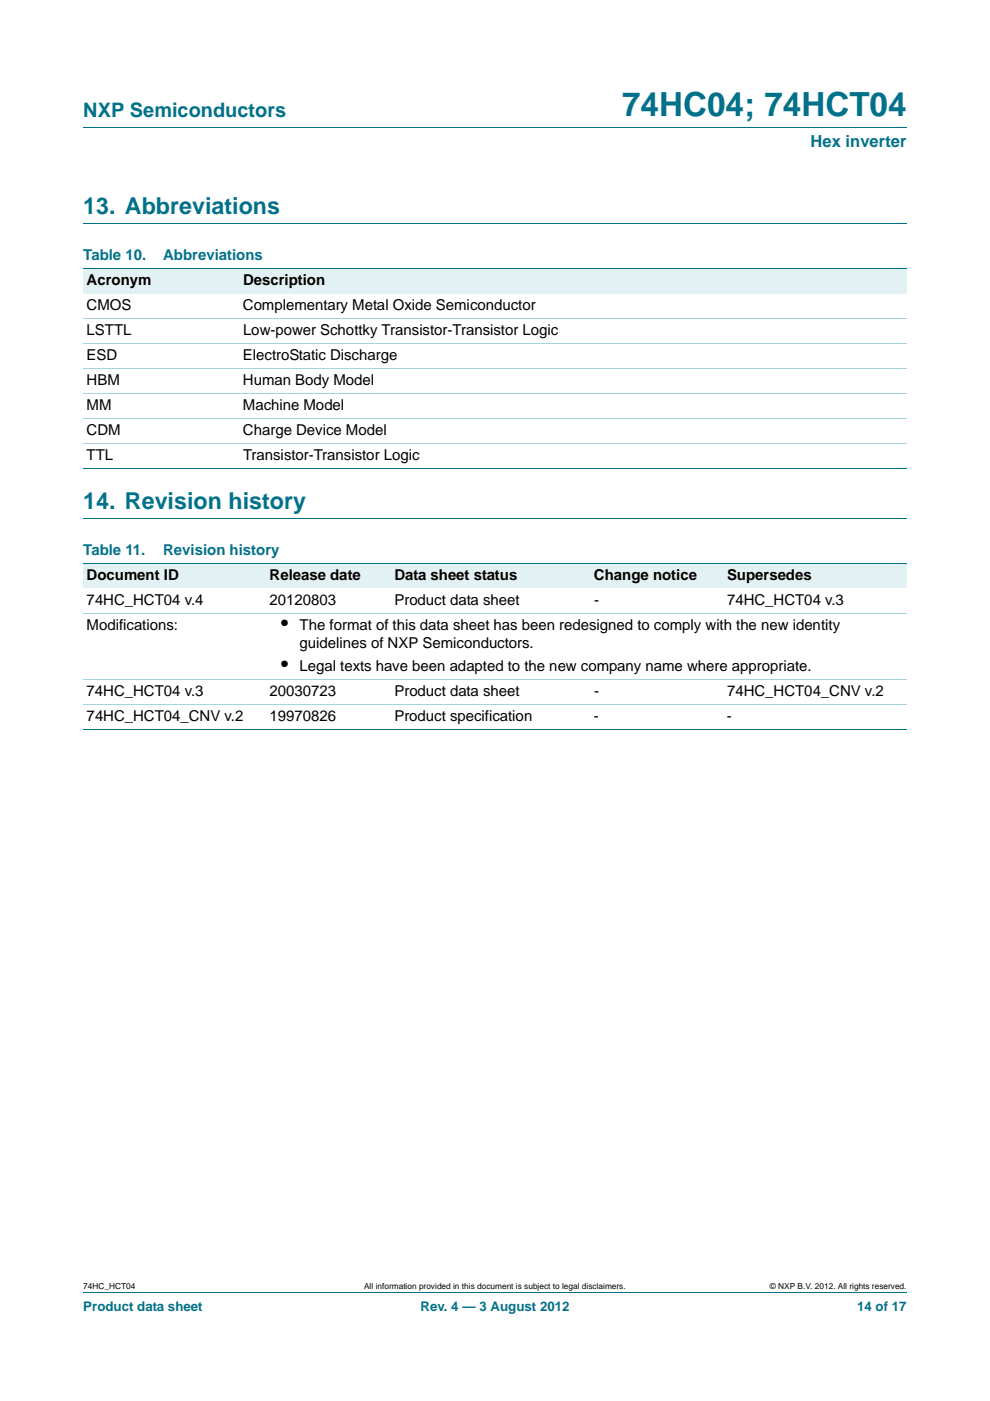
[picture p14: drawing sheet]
<svg xmlns="http://www.w3.org/2000/svg" width="210mm" height="297mm" viewBox="0 0 210 297" stroke-linecap="round" stroke-linejoin="round" font-family="sans-serif">
<defs><g id="words">
<text font-size="7" fill="#00718a" x="132" y="24.6">74HC04; 74HCT04</text>
<g font-size="4.9" fill="#00718a">
<text x="17.7" y="45.4">13. Abbreviations</text>
<text x="17.7" y="107.9">14. Revision history</text>
</g>
<text font-size="4.2" fill="#00718a" x="17.7" y="24.9">NXP Semiconductors</text>
<g font-size="4.2">
<text x="59.6" y="133.5">•</text>
<text x="59.6" y="142.3">•</text>
</g>
<text font-size="3.5" fill="#00718a" x="171.9" y="31.1">Hex inverter</text>
<g font-size="3.2" fill="#00718a">
<text x="17.7" y="55.2">Table 10.</text>
<text x="34.6" y="55.2">Abbreviations</text>
<text x="17.7" y="117.7">Table 11.</text>
<text x="34.6" y="117.7">Revision history</text>
</g>
<g font-size="3.2">
<text x="18.4" y="65.8">CMOS</text>
<text x="18.4" y="60.5">Acronym</text>
<text x="51.5" y="65.8">Complementary Metal Oxide Semiconductor</text>
<text x="51.5" y="60.5">Description</text>
<text x="18.4" y="71.1">LSTTL</text>
<text x="51.5" y="71.1">Low-power Schottky Transistor-Transistor Logic</text>
<text x="18.4" y="76.4">ESD</text>
<text x="51.5" y="76.4">ElectroStatic Discharge</text>
<text x="18.4" y="81.7">HBM</text>
<text x="51.5" y="81.7">Human Body Model</text>
<text x="18.4" y="87">MM</text>
<text x="51.5" y="87">Machine Model</text>
<text x="18.4" y="92.3">CDM</text>
<text x="51.5" y="92.3">Charge Device Model</text>
<text x="18.4" y="97.5">TTL</text>
<text x="51.5" y="97.5">Transistor-Transistor Logic</text>
<text x="18.4" y="122.9">Document ID</text>
<text x="57.2" y="122.9">Release date</text>
<text x="83.7" y="122.9">Data sheet status</text>
<text x="126" y="122.9">Change notice</text>
<text x="154.2" y="122.9">Supersedes</text>
<text x="18.4" y="128.2">74HC_HCT04 v.4</text>
<text x="57.2" y="128.2">20120803</text>
<text x="83.7" y="128.2">Product data sheet</text>
<text x="126" y="128.2">-</text>
<text x="154.2" y="128.2">74HC_HCT04 v.3</text>
<text x="18.4" y="133.5">Modifications:</text>
<text x="63.5" y="133.5">The format of this data sheet has been redesigned to comply with the new identity</text>
<text x="63.5" y="137.4">guidelines of NXP Semiconductors.</text>
<text x="63.5" y="142.3">Legal texts have been adapted to the new company name where appropriate.</text>
<text x="18.4" y="147.6">74HC_HCT04 v.3</text>
<text x="57.2" y="147.6">20030723</text>
<text x="83.7" y="147.6">Product data sheet</text>
<text x="126" y="147.6">-</text>
<text x="154.2" y="147.6">74HC_HCT04_CNV v.2</text>
<text x="18.4" y="152.9">74HC_HCT04_CNV v.2</text>
<text x="57.2" y="152.9">19970826</text>
<text x="83.6" y="152.9">Product specification</text>
<text x="126" y="152.9">-</text>
<text x="154.2" y="152.9">-</text>
</g>
<g font-size="2.8" fill="#00718a">
<text x="17.7" y="277.9">Product data sheet</text>
<text x="89.2" y="277.9">Rev. 4 — 3 August 2012</text>
<text x="181.8" y="277.9">14 of 17</text>
</g>
<g font-size="1.8">
<text x="17.7" y="273.3">74HC_HCT04</text>
<text x="77.2" y="273.3">All information provided in this document is subject to legal disclaimers.</text>
<text x="163.3" y="273.3">© NXP B.V. 2012. All rights reserved.</text>
</g>
</g></defs>
<path d="M17.7 27h174.6M17.7 47.4h174.6M17.7 109.9h174.6M17.7 273.9h174.6" fill="none" stroke="#00718a" stroke-width=".21"/>
<g fill="#e2f1f4">
<path d="M17.7 57h33.1v5.3h-33.1z"/>
<path d="M50.8 57h141.5v5.3h-141.5z"/>
<path d="M17.7 119.4h38.8v5.3h-38.8z"/>
<path d="M56.5 119.4h26.4v5.3h-26.4z"/>
<path d="M82.9 119.4h42.4v5.3h-42.4z"/>
<path d="M125.3 119.4h28.2v5.3h-28.2z"/>
<path d="M153.5 119.4h38.8v5.3h-38.8z"/>
</g>
<path d="M17.7 57h174.6M17.7 99.3h174.6M17.7 119.4h174.6M17.7 154.7h174.6" fill="none" stroke="#00718a" stroke-width=".21"/>
<path d="M17.7 67.5h174.6M17.7 72.8h174.6M17.7 78.1h174.6M17.7 83.4h174.6M17.7 88.7h174.6M17.7 94h174.6M17.7 130h174.6M17.7 144.1h174.6M17.7 149.4h174.6" fill="none" stroke="#a5d5dc" stroke-width=".21"/>
<use href="#words"/>
</svg>
